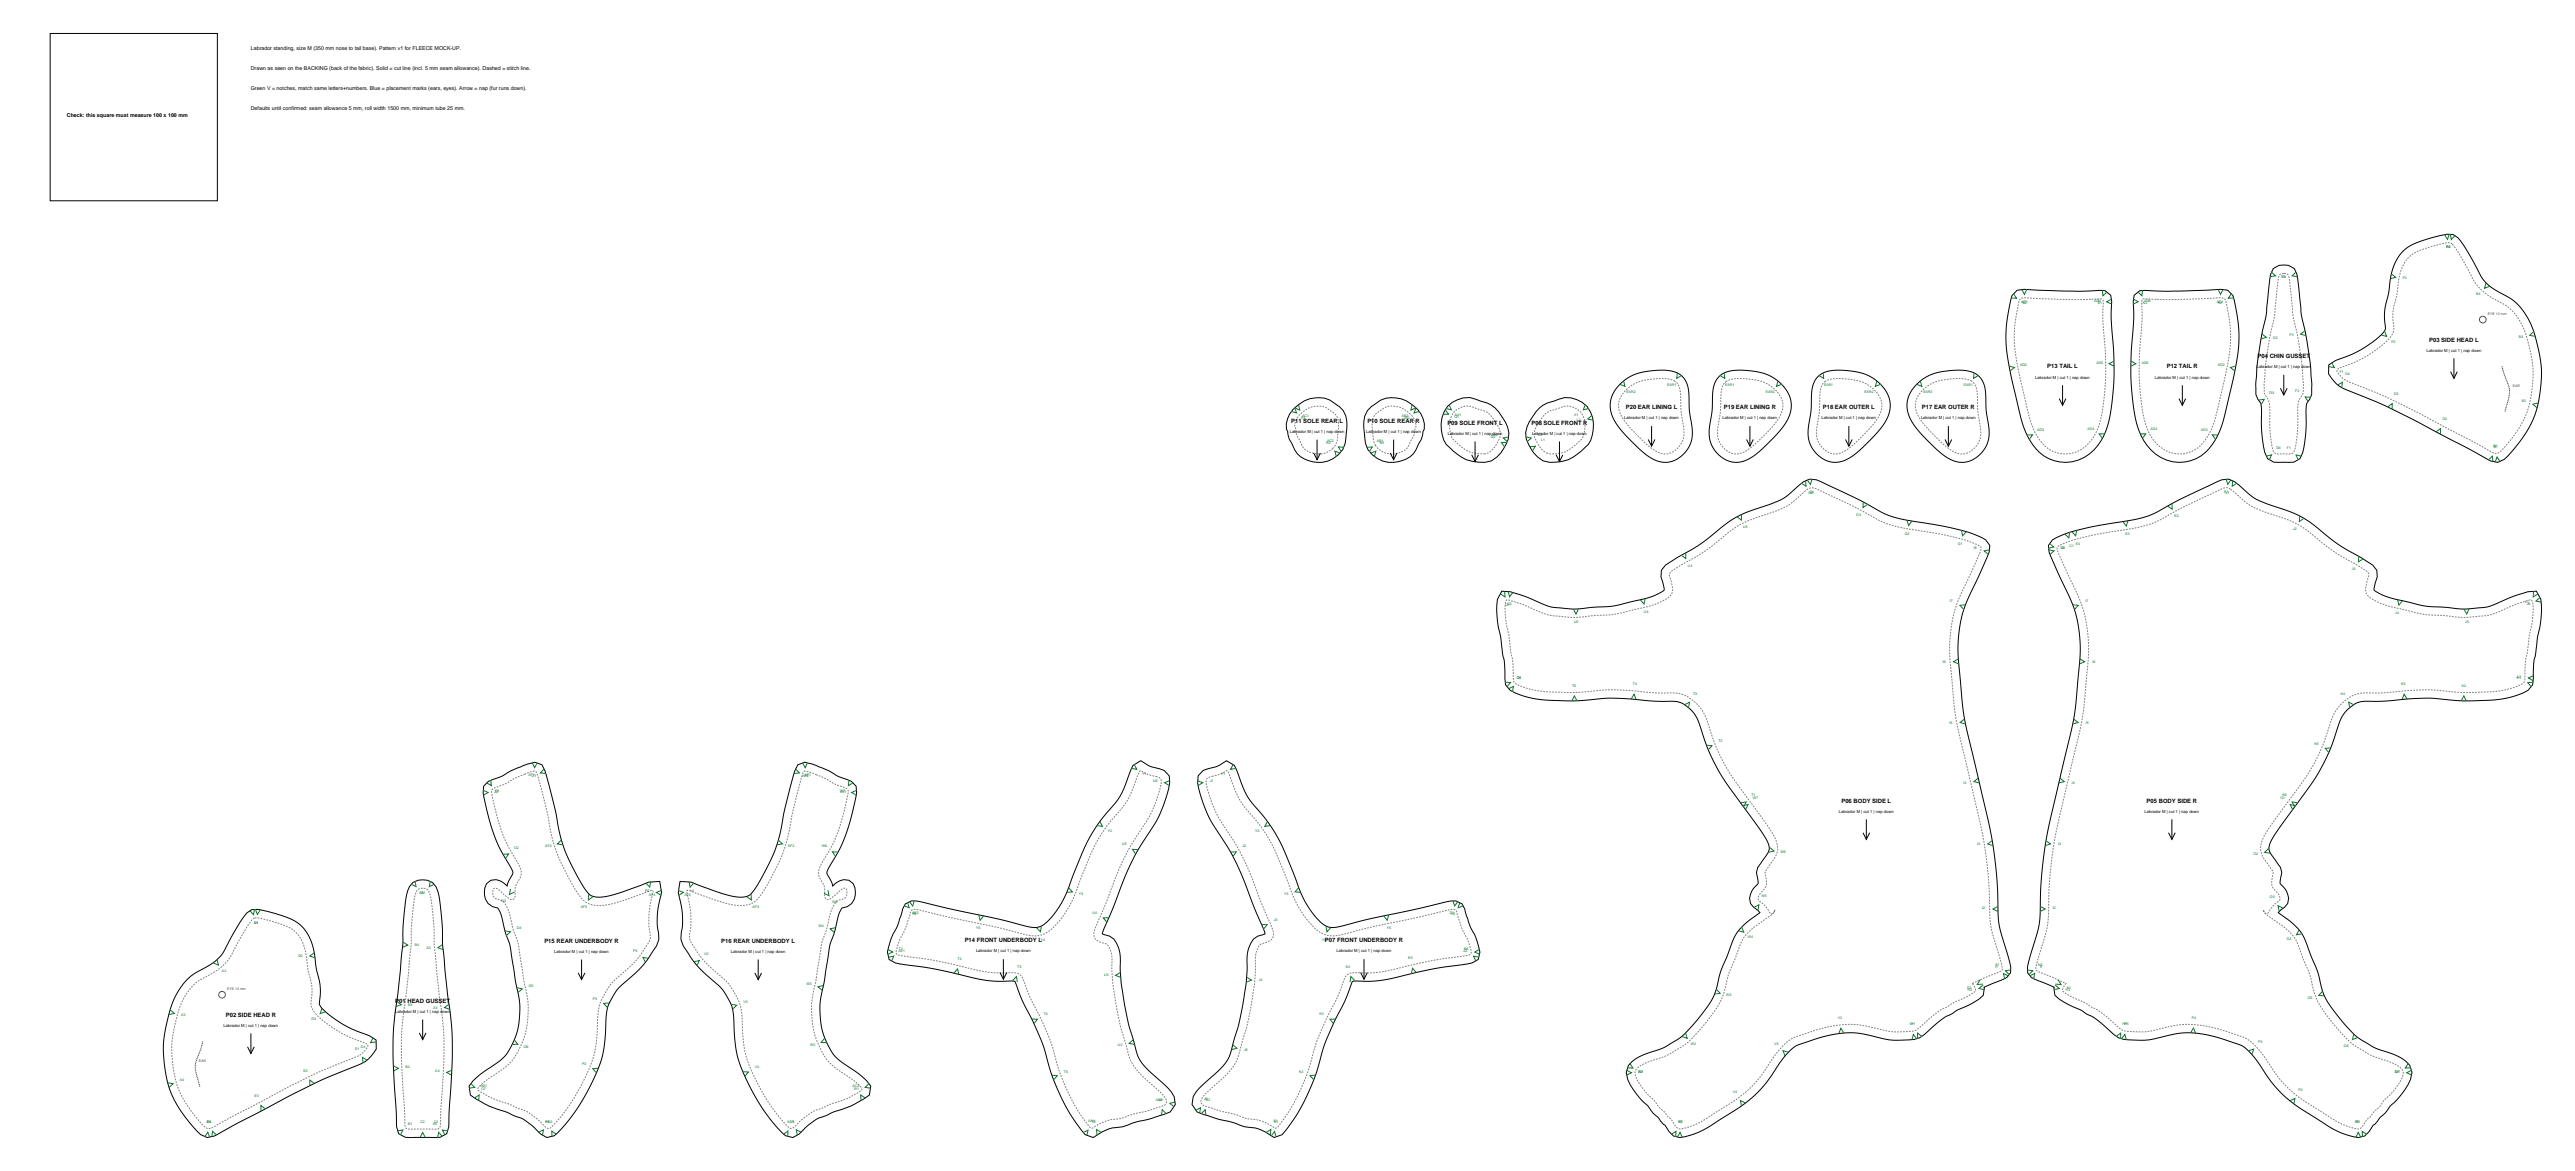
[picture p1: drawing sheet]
<svg xmlns="http://www.w3.org/2000/svg" width="1540mm" height="700mm" viewBox="0 0 1540 700" stroke-linecap="round" stroke-linejoin="round" font-family="sans-serif">
<defs><g id="words">
<g font-size="3.5">
<text x="1453" y="204">P03 SIDE HEAD L</text>
<text x="1350" y="214">P04 CHIN GUSSET</text>
<text x="1224" y="220">P13 TAIL L</text>
<text x="1296" y="220">P12 TAIL R</text>
<text x="972" y="245">P20 EAR LINING L</text>
<text x="1031" y="245">P19 EAR LINING R</text>
<text x="1090" y="245">P18 EAR OUTER L</text>
<text x="1149" y="245">P17 EAR OUTER R</text>
<text x="772" y="253">P11 SOLE REAR L</text>
<text x="818" y="253">P10 SOLE REAR R</text>
<text x="866" y="254">P09 SOLE FRONT L</text>
<text x="916" y="254">P08 SOLE FRONT R</text>
<text x="1101" y="480">P06 BODY SIDE L</text>
<text x="1284" y="480">P05 BODY SIDE R</text>
<text x="326" y="563">P15 REAR UNDERBODY R</text>
<text x="431" y="563">P16 REAR UNDERBODY L</text>
<text x="577" y="563">P14 FRONT UNDERBODY L</text>
<text x="792" y="563">P07 FRONT UNDERBODY R</text>
<text x="236" y="599">P01 HEAD GUSSET</text>
<text x="135" y="608">P02 SIDE HEAD R</text>
</g>
<g font-size="3.2">
<text x="150" y="30">Labrador standing, size M (350 mm nose to tail base). Pattern v1 for FLEECE MOCK-UP.</text>
<text x="150" y="42">Drawn as seen on the BACKING (back of the fabric). Solid = cut line (incl. 5 mm seam allowance). Dashed = stitch line.</text>
<text x="150" y="54">Green V = notches, match same letters+numbers. Blue = placement marks (ears, eyes). Arrow = nap (fur runs down).</text>
<text x="150" y="66">Defaults until confirmed: seam allowance 5 mm, roll width 1500 mm, minimum tube 25 mm.</text>
<text x="40" y="70">Check: this square must measure 100 x 100 mm</text>
</g>
<g font-size="2.5">
<text x="1451" y="210">Labrador M | cut 1 | nap down</text>
<text x="1349" y="220">Labrador M | cut 1 | nap down</text>
<text x="1217" y="226">Labrador M | cut 1 | nap down</text>
<text x="1289" y="226">Labrador M | cut 1 | nap down</text>
<text x="971" y="251">Labrador M | cut 1 | nap down</text>
<text x="1030" y="251">Labrador M | cut 1 | nap down</text>
<text x="1089" y="251">Labrador M | cut 1 | nap down</text>
<text x="1149" y="251">Labrador M | cut 1 | nap down</text>
<text x="771" y="259">Labrador M | cut 1 | nap down</text>
<text x="817" y="259">Labrador M | cut 1 | nap down</text>
<text x="866" y="260">Labrador M | cut 1 | nap down</text>
<text x="916" y="260">Labrador M | cut 1 | nap down</text>
<text x="1100" y="486">Labrador M | cut 1 | nap down</text>
<text x="1283" y="486">Labrador M | cut 1 | nap down</text>
<text x="331" y="569">Labrador M | cut 1 | nap down</text>
<text x="437" y="569">Labrador M | cut 1 | nap down</text>
<text x="584" y="569">Labrador M | cut 1 | nap down</text>
<text x="799" y="569">Labrador M | cut 1 | nap down</text>
<text x="236" y="605">Labrador M | cut 1 | nap down</text>
<text x="134" y="614">Labrador M | cut 1 | nap down</text>
</g>
<g font-size="2.1" fill="#0a7a2f">
<text x="1463" y="149">F4</text>
<text x="1463" y="148">B5</text>
<text x="1364" y="166">F4</text>
<text x="1365" y="166">D1</text>
<text x="1437" y="167">F3</text>
<text x="1481" y="176">B4</text>
<text x="1209" y="181">AD1</text>
<text x="1210" y="181">S2</text>
<text x="1252" y="181">AD6</text>
<text x="1255" y="182">S1</text>
<text x="1282" y="182">N2</text>
<text x="1282" y="181">AD6</text>
<text x="1326" y="181">AD1</text>
<text x="1327" y="181">N1</text>
<text x="1359" y="203">D2</text>
<text x="1369" y="201">F3</text>
<text x="1506" y="202">B3</text>
<text x="1430" y="205">F2</text>
<text x="1208" y="219">AD2</text>
<text x="1254" y="217">AD5</text>
<text x="1281" y="217">AD5</text>
<text x="1326" y="219">AD2</text>
<text x="1399" y="223">F1</text>
<text x="1403" y="224">G4</text>
<text x="997" y="231">EAR1</text>
<text x="1032" y="231">EAR1</text>
<text x="1091" y="231">EAR1</text>
<text x="1175" y="231">EAR1</text>
<text x="973" y="235">EAR2</text>
<text x="1056" y="235">EAR2</text>
<text x="1115" y="235">EAR2</text>
<text x="1150" y="235">EAR2</text>
<text x="1357" y="236">D3</text>
<text x="1373" y="234">F2</text>
<text x="1432" y="236">G3</text>
<text x="1508" y="240">B2</text>
<text x="778" y="251">R1</text>
<text x="779" y="249">AC1</text>
<text x="838" y="249">AB2</text>
<text x="840" y="251">M2</text>
<text x="870" y="250">Q1</text>
<text x="870" y="249">AA1</text>
<text x="941" y="249">X1</text>
<text x="943" y="252">L2</text>
<text x="1461" y="251">G2</text>
<text x="1218" y="257">AD3</text>
<text x="1248" y="257">AD4</text>
<text x="1286" y="257">AD4</text>
<text x="1316" y="257">AD3</text>
<text x="892" y="262">Q2</text>
<text x="892" y="260">AA2</text>
<text x="920" y="260">X2</text>
<text x="922" y="264">L1</text>
<text x="793" y="266">R2</text>
<text x="794" y="264">AC2</text>
<text x="823" y="264">AB1</text>
<text x="825" y="266">M1</text>
<text x="1361" y="268">D4</text>
<text x="1368" y="268">F1</text>
<text x="1491" y="267">G1</text>
<text x="1492" y="268">B1</text>
<text x="1082" y="295">U6</text>
<text x="1082" y="295">G4</text>
<text x="1330" y="295">E1</text>
<text x="1331" y="295">J1</text>
<text x="1110" y="308">G3</text>
<text x="1301" y="309">E2</text>
<text x="1043" y="316">U5</text>
<text x="1371" y="316">J2</text>
<text x="1139" y="320">G2</text>
<text x="1271" y="320">E3</text>
<text x="1171" y="326">G1</text>
<text x="1180" y="328">I8</text>
<text x="1232" y="328">C2</text>
<text x="1233" y="328">I8</text>
<text x="1238" y="327">C1</text>
<text x="1241" y="326">E4</text>
<text x="1009" y="339">U4</text>
<text x="1407" y="341">J3</text>
<text x="1166" y="360">I7</text>
<text x="1247" y="360">I7</text>
<text x="900" y="362">U1</text>
<text x="901" y="362">Q2</text>
<text x="1510" y="361">L1</text>
<text x="1511" y="362">J6</text>
<text x="983" y="366">U3</text>
<text x="1432" y="367">J4</text>
<text x="941" y="372">U2</text>
<text x="1474" y="372">J5</text>
<text x="1162" y="396">I6</text>
<text x="1251" y="396">I6</text>
<text x="907" y="406">Q1</text>
<text x="907" y="406">T6</text>
<text x="1505" y="406">K1</text>
<text x="1505" y="405">L2</text>
<text x="940" y="410">T5</text>
<text x="977" y="409">T4</text>
<text x="1436" y="409">K3</text>
<text x="1472" y="410">K2</text>
<text x="1013" y="415">T3</text>
<text x="1400" y="415">K4</text>
<text x="1166" y="433">I5</text>
<text x="1247" y="433">I5</text>
<text x="1028" y="444">T2</text>
<text x="1384" y="445">K5</text>
<text x="316" y="464">AF1</text>
<text x="318" y="464">Z1</text>
<text x="480" y="464">AE2</text>
<text x="481" y="464">AF1</text>
<text x="683" y="463">Y1</text>
<text x="690" y="467">U6</text>
<text x="724" y="467">J1</text>
<text x="730" y="463">Y1</text>
<text x="296" y="473">O1</text>
<text x="502" y="473">W7</text>
<text x="1174" y="468">I4</text>
<text x="1239" y="468">I4</text>
<text x="296" y="474">Z2</text>
<text x="502" y="474">AE1</text>
<text x="1047" y="476">T1</text>
<text x="1048" y="478">W7</text>
<text x="1364" y="478">O1</text>
<text x="1365" y="476">K6</text>
<text x="663" y="497">Y2</text>
<text x="751" y="497">Y2</text>
<text x="307" y="508">O2</text>
<text x="326" y="506">AF2</text>
<text x="471" y="506">AF2</text>
<text x="492" y="506">W6</text>
<text x="671" y="505">U5</text>
<text x="743" y="506">J2</text>
<text x="1065" y="510">W6</text>
<text x="1182" y="505">I3</text>
<text x="1231" y="505">I3</text>
<text x="1348" y="511">O2</text>
<text x="386" y="533">P5</text>
<text x="413" y="533">V1</text>
<text x="251" y="534">B5</text>
<text x="252" y="534">A1</text>
<text x="300" y="539">O3</text>
<text x="388" y="536">AF4</text>
<text x="409" y="536">AF4</text>
<text x="498" y="540">W5</text>
<text x="645" y="535">Y3</text>
<text x="768" y="535">Y3</text>
<text x="1053" y="536">W5</text>
<text x="1358" y="537">O3</text>
<text x="347" y="543">AF3</text>
<text x="450" y="543">AF3</text>
<text x="1186" y="543">I2</text>
<text x="1228" y="543">I2</text>
<text x="152" y="552">A1</text>
<text x="545" y="547">AE2</text>
<text x="546" y="547">Y6</text>
<text x="653" y="546">U4</text>
<text x="762" y="550">J3</text>
<text x="867" y="547">Z1</text>
<text x="868" y="547">Y6</text>
<text x="152" y="552">D1</text>
<text x="309" y="555">O4</text>
<text x="490" y="554">W4</text>
<text x="584" y="555">Y5</text>
<text x="829" y="555">Y5</text>
<text x="622" y="562">Y4</text>
<text x="791" y="562">Y4</text>
<text x="1045" y="561">W4</text>
<text x="1368" y="562">O4</text>
<text x="248" y="565">B4</text>
<text x="255" y="567">A2</text>
<text x="379" y="569">P4</text>
<text x="537" y="569">AE1</text>
<text x="538" y="568">T1</text>
<text x="875" y="569">Z2</text>
<text x="876" y="568">K6</text>
<text x="178" y="572">D2</text>
<text x="421" y="571">V2</text>
<text x="573" y="574">T2</text>
<text x="842" y="573">K5</text>
<text x="133" y="581">A2</text>
<text x="608" y="578">T3</text>
<text x="805" y="578">K4</text>
<text x="1193" y="578">I1</text>
<text x="1193" y="578">S1</text>
<text x="1219" y="578">N2</text>
<text x="1220" y="578">I1</text>
<text x="660" y="583">U3</text>
<text x="753" y="586">J4</text>
<text x="316" y="590">O5</text>
<text x="482" y="588">W3</text>
<text x="1176" y="591">S2</text>
<text x="1177" y="592">H2</text>
<text x="1236" y="592">H2</text>
<text x="1236" y="591">N1</text>
<text x="355" y="598">P3</text>
<text x="445" y="599">V3</text>
<text x="1032" y="595">W3</text>
<text x="1380" y="597">O5</text>
<text x="244" y="601">B3</text>
<text x="259" y="603">A3</text>
<text x="108" y="607">A3</text>
<text x="186" y="610">D3</text>
<text x="624" y="607">T4</text>
<text x="789" y="607">K3</text>
<text x="1099" y="609">V2</text>
<text x="1311" y="609">P4</text>
<text x="1142" y="613">V1</text>
<text x="1143" y="613">H1</text>
<text x="1269" y="613">H1</text>
<text x="1271" y="613">P5</text>
<text x="1351" y="623">P3</text>
<text x="212" y="627">E1</text>
<text x="216" y="626">D4</text>
<text x="313" y="626">O6</text>
<text x="484" y="625">W2</text>
<text x="669" y="625">U2</text>
<text x="744" y="628">J5</text>
<text x="1011" y="625">W2</text>
<text x="1061" y="624">V3</text>
<text x="1402" y="625">O6</text>
<text x="182" y="641">E2</text>
<text x="243" y="638">B2</text>
<text x="260" y="641">A4</text>
<text x="348" y="637">P2</text>
<text x="451" y="638">V4</text>
<text x="636" y="641">T5</text>
<text x="777" y="641">K2</text>
<text x="980" y="641">W1</text>
<text x="980" y="641">R2</text>
<text x="1432" y="641">O7</text>
<text x="1432" y="641">M1</text>
<text x="108" y="646">A4</text>
<text x="287" y="650">AB1</text>
<text x="288" y="651">O7</text>
<text x="510" y="650">AC2</text>
<text x="511" y="651">W1</text>
<text x="1036" y="653">V4</text>
<text x="1375" y="652">P2</text>
<text x="152" y="656">E3</text>
<text x="691" y="658">AA2</text>
<text x="693" y="658">U1</text>
<text x="720" y="658">J6</text>
<text x="721" y="658">X2</text>
<text x="124" y="671">A5</text>
<text x="124" y="671">E4</text>
<text x="251" y="671">C2</text>
<text x="260" y="671">C1</text>
<text x="326" y="671">P1</text>
<text x="326" y="671">AB2</text>
<text x="471" y="671">AC1</text>
<text x="473" y="671">V5</text>
<text x="651" y="670">AA1</text>
<text x="653" y="671">T6</text>
<text x="762" y="670">X1</text>
<text x="762" y="671">K1</text>
<text x="1004" y="671">V5</text>
<text x="1004" y="671">R1</text>
<text x="1408" y="671">M2</text>
<text x="1409" y="671">P1</text>
<text x="244" y="672">B1</text>
<text x="259" y="672">A5</text>
</g>
<g font-size="2.1" fill="#00f">
<text x="1488" y="188">EYE 10 mm</text>
<text x="1503" y="231">EAR</text>
<text x="136" y="592">EYE 10 mm</text>
<text x="119" y="635">EAR</text>
</g>
</g></defs>
<g fill="none" stroke="#000" stroke-width=".6">
<path d="M30 20h100v100h-100zM1437 151a44 44 0 0 1 22-10l2-1a10 10 0 0 1 13 7l4 7a53 53 0 0 0 11 17l4 3a40 40 0 0 1 24 31 70 70 0 0 1-6 53 91 91 0 0 1-13 17l-4 1a37 37 0 0 1-14-6l-51-26-19-8a28 28 0 0 1-17-13v-5l4-3a62 62 0 0 0 29-17 9 9 0 0 0 0-7 54 54 0 0 1 3-17 36 36 0 0 1 8-23zM1206 173h5l24 1h24l3 2 1 4a171 171 0 0 0 1 30 143 143 0 0 1-5 48 25 25 0 0 1-37 14 46 46 0 0 1-15-28l-1-6a130 130 0 0 1-6-45l3-16zM1276 176l4-2h24l24-1a8 8 0 0 1 9 8 94 94 0 0 1-2 49l-1 2a155 155 0 0 1-8 29 24 24 0 0 1-23 15 24 24 0 0 1-22-15 101 101 0 0 1-7-34l1-19a155 155 0 0 0 1-28zM1360 160a9 9 0 0 1 10-1 9 9 0 0 1 4 10l1 9a93 93 0 0 0 4 23l3 17 1 14a15 15 0 0 1-4 10v4a88 88 0 0 1-2 24 8 8 0 0 1-10 6h-1a15 15 0 0 1-10-2 53 53 0 0 1-4-21v-10a6 6 0 0 0-2-4l-1-3v-6l1-12 2-17a171 171 0 0 0 6-35zM1468 214v12M969 229a37 37 0 0 1 31-7 14 14 0 0 1 10 16l1 12a20 20 0 0 1-8 24 17 17 0 0 1-21-4l-10-10a23 23 0 0 1-8-23l2-4zM1028 225a25 25 0 0 1 19-3 25 25 0 0 1 24 19 29 29 0 0 1-11 21l-4 4a26 26 0 0 1-19 10 19 19 0 0 1-14-24l1-10a24 24 0 0 1 4-17zM1087 225a25 25 0 0 1 20-3 25 25 0 0 1 23 19 29 29 0 0 1-11 21l-4 4a26 26 0 0 1-19 10 19 19 0 0 1-14-24l1-10a24 24 0 0 1 4-17zM1147 229a37 37 0 0 1 30-7 14 14 0 0 1 11 16l1 12a20 20 0 0 1-8 24 17 17 0 0 1-21-4l-11-10a23 23 0 0 1-8-23l3-4zM1232 238l2 4 2-4M1234 230v12"/>
<path d="M1303 238l2 4 2-4M1305 230v12M1364 232l2 4 2-4M1366 224v12M1466 222l2 4 2-4M773 245a19 19 0 0 1 28-2 17 17 0 0 1 4 16 17 17 0 0 1-25 15 17 17 0 0 1-8-10l-1-1-1-5a12 12 0 0 1 3-13zM820 243l2-1a19 19 0 0 1 28 5 11 11 0 0 1 1 11 18 18 0 0 1-3 9 17 17 0 0 1-21 9 15 15 0 0 1-11-17v-2a16 16 0 0 1 4-14zM866 243a16 16 0 0 1 19-3 18 18 0 0 1 14 10 14 14 0 0 1 0 18 15 15 0 0 1-15 8 26 26 0 0 1-18-9 19 19 0 0 1 0-24zM921 244a48 48 0 0 1 15-6 16 16 0 0 1 17 19 15 15 0 0 1-7 13 23 23 0 0 1-23 5 22 22 0 0 1-11-16 32 32 0 0 1 9-15zM988 255v12M1047 255v12M1106 255v12"/>
<path d="M1165 255v12M786 271l2 4 2-4M788 263v12M831 271l2 4 2-4M833 263v12M880 272l2 4 2-4M882 264v12M931 272l2 4 2-4M933 264v12M986 263l2 4 2-4M1045 263l2 4 2-4M1104 263l2 4 2-4"/>
<path d="M1163 263l2 4 2-4M1228 323a124 124 0 0 1 39-11 64 64 0 0 0 32-11l23-11a25 25 0 0 1 11-4 33 33 0 0 1 11 9 64 64 0 0 0 24 10 74 74 0 0 1 25 17l8 5 16 9a8 8 0 0 1 4 12 4 4 0 0 0-1 5 52 52 0 0 0 21 7 79 79 0 0 0 24 3 64 64 0 0 0 26-1l7-3a55 55 0 0 1 19-6 21 21 0 0 1 3 15l-5 27v14a19 19 0 0 1-11 7 139 139 0 0 1-49 1l-12 1-22 1a19 19 0 0 0-14 2 24 24 0 0 0-10 17 129 129 0 0 1-25 45 114 114 0 0 0-15 23 10 10 0 0 0 4 8l1 2a9 9 0 0 1 2 10v2v1a11 11 0 0 1 4 11l-5 5 1 1a35 35 0 0 1 18 24 100 100 0 0 1 8 24 83 83 0 0 0 23 28l7 4 5 2a32 32 0 0 1 16 9l2 4-1 4a51 51 0 0 1-13 17l-3 3-2 3-6 6a10 10 0 0 1-14 4 140 140 0 0 1-28-15 81 81 0 0 1-26-29 24 24 0 0 0-17-12 62 62 0 0 0-45-1 53 53 0 0 1-21-1l-5-4a84 84 0 0 0-20-13l-7-4-6-4v-5l-9-3a8 8 0 0 1-7-13l1-3a82 82 0 0 0 6-37l1-8a448 448 0 0 1 13-71l4-14a294 294 0 0 0 6-60 80 80 0 0 0-11-35l-8-16v-4zM898 353a57 57 0 0 1 21 6 52 52 0 0 0 25 5l5-1a100 100 0 0 0 25-3 51 51 0 0 0 21-7l-1-6a8 8 0 0 1 4-11l3-2a148 148 0 0 0 33-22 104 104 0 0 1 27-11 38 38 0 0 0 15-11 10 10 0 0 1 13-2l27 13a66 66 0 0 0 34 11 120 120 0 0 1 38 11l2 3v4l-7 14a88 88 0 0 0-11 34 209 209 0 0 0 1 40l3 16 11 47a271 271 0 0 1 8 69l1 6 3 10a48 48 0 0 1 3 15 13 13 0 0 1-7 6l-8 3-1 5-2 2-15 8a58 58 0 0 0-18 13 18 18 0 0 1-13 4 103 103 0 0 1-26-4 84 84 0 0 0-36 6 43 43 0 0 0-16 18 83 83 0 0 1-31 27l-10 6a44 44 0 0 1-14 5l-4-1-3-3-2-3a8 8 0 0 1-5-5l-2-3-3-3a50 50 0 0 1-13-17 10 10 0 0 1 7-13l5-2a54 54 0 0 0 33-24 44 44 0 0 0 11-25l4-11a35 35 0 0 1 18-24l2-1-2-1a8 8 0 0 1-1-14l1-2v-2a9 9 0 0 1 2-11l2-2a9 9 0 0 0 1-13l-15-21a132 132 0 0 1-26-49 19 19 0 0 0-21-11h-8a148 148 0 0 0-42 0 110 110 0 0 1-35-4 10 10 0 0 1-9-13v-7l-5-27a21 21 0 0 1 3-15zM292 467l6-2a77 77 0 0 1 22-9l4 1 2 4 6 21a119 119 0 0 0 7 29 98 98 0 0 0 14 24 20 20 0 0 0 16-1l12-4a32 32 0 0 1 14-3l1 6a50 50 0 0 0-2 24 15 15 0 0 1-4 13 97 97 0 0 1-20 21 32 32 0 0 0-8 24 88 88 0 0 1-17 48l-9 11a14 14 0 0 1-9 6l-4-2a37 37 0 0 0-18-12l-2-1a68 68 0 0 1-22-11v-5a64 64 0 0 1 17-14 37 37 0 0 0 12-25 60 60 0 0 0-2-25l-1-6a94 94 0 0 0-6-25v-2a22 22 0 0 0-3-9 9 9 0 0 1-8-7 9 9 0 0 1 4-10 10 10 0 0 1 9 4l4-8-1-2a109 109 0 0 1-17-46v-4zM720 460l8-2 6-3 4 2 2 4a55 55 0 0 0 16 27 154 154 0 0 1 21 44 41 41 0 0 0 17 22 19 19 0 0 0 13-2l56-13a13 13 0 0 1 11 1l2 3 3 11 5 9a16 16 0 0 1 0 10 24 24 0 0 1-12 4l-12 2-14 3a102 102 0 0 1-37 5 151 151 0 0 1-12 27l-4 8a199 199 0 0 1-11 33l-7 12-8 11-5 2-10-5a75 75 0 0 1-18-5l-5-1-13-4-3-5a16 16 0 0 1 7-12l5-5a30 30 0 0 0 13-22l3-8 2-13 2-12 1-11a22 22 0 0 1 4-16l2-1 5-2-8-17a175 175 0 0 0-25-50l-6-15a27 27 0 0 1-1-12zM1114 498l2 4 2-4M1116 490v12M1297 498l2 4 2-4M1299 490v12M247 527a10 10 0 0 1 15 7l2 15 1 16 3 30a245 245 0 0 1 1 69l-1 9-1 5a15 15 0 0 1-10 2h-9a15 15 0 0 1-10-2l-1-5-1-22a226 226 0 0 1 2-62l3-24v-14l2-15a15 15 0 0 1 4-9zM407 527a32 32 0 0 1 13 3l10 3a26 26 0 0 0 18 2 81 81 0 0 0 14-24 113 113 0 0 0 8-29l5-21 2-4 4-1a76 76 0 0 1 22 9h1a15 15 0 0 1 8 5v4a112 112 0 0 1-17 46v2l3 7a10 10 0 0 1 10-3 8 8 0 0 1 3 9 10 10 0 0 1-8 8l-2 5-2 8a121 121 0 0 0-6 28 74 74 0 0 0-2 25 38 38 0 0 0 11 25l5 3a45 45 0 0 1 14 12l-1 5a83 83 0 0 1-24 12l-2 1a31 31 0 0 0-16 11l-4 2a14 14 0 0 1-9-6 117 117 0 0 1-25-45l-1-12a35 35 0 0 0-15-33 57 57 0 0 1-17-23v-4a49 49 0 0 0-1-24zM148 546l3-2a61 61 0 0 1 20 4 25 25 0 0 1 17 23l1 6a49 49 0 0 1 2 23 58 58 0 0 0 30 19l4 3v5a23 23 0 0 1-15 11l-22 9-53 28a31 31 0 0 1-11 5 26 26 0 0 1-11-10 67 67 0 0 1-13-60 43 43 0 0 1 17-29l2-1a31 31 0 0 0 19-19l5-9z"/>
<path d="M541 540a13 13 0 0 1 11-1l57 13a18 18 0 0 0 14 1 48 48 0 0 0 18-27l2-5a111 111 0 0 1 25-43l4-7 6-14 4-2 5 2 3 2a14 14 0 0 1 9 5 42 42 0 0 1-3 18 175 175 0 0 1-16 27 295 295 0 0 0-16 39l-5 10a11 11 0 0 1 10 10l1 19 2 12 3 13 3 11a29 29 0 0 0 13 20l6 6a15 15 0 0 1 6 11l-3 5-13 4-5 1a75 75 0 0 1-19 5l-9 5-5-2a130 130 0 0 1-25-54l-6-12a140 140 0 0 1-11-25 104 104 0 0 1-38-6l-14-3-13-1a22 22 0 0 1-10-4 16 16 0 0 1 0-10l4-9 4-11zM348 573v12M453 573v12M600 573v12M816 573v12M346 581l2 4 2-4M451 581l2 4 2-4M598 581l2 4 2-4M814 581l2 4 2-4M150 618v12M251 617l2 4 2-4M253 609v12"/>
<path d="M148 626l2 4 2-4"/>
</g>
<g fill="none" stroke="#808080" stroke-width=".6" stroke-dasharray="1.1 .7" stroke-linecap="butt">
<path d="M1440 154a40 40 0 0 1 20-8 6 6 0 0 1 8 1l5 9a58 58 0 0 0 13 19l6 4a34 34 0 0 1 20 27 65 65 0 0 1-5 50l-9 11a6 6 0 0 1-9 3l-45-24-16-8-16-7a23 23 0 0 1-14-9v-1l1-1a65 65 0 0 0 32-20 14 14 0 0 0 0-10 52 52 0 0 1 3-16 32 32 0 0 1 6-20zM1209 178l33 1h15a6 6 0 0 1 1 5l1 19a142 142 0 0 1-4 53 20 20 0 0 1-30 12 43 43 0 0 1-13-26l-1-5a126 126 0 0 1-6-44l2-12zM1281 179h2h14l31-1a4 4 0 0 1 4 4 89 89 0 0 1-2 47l-1 2a153 153 0 0 1-8 28 19 19 0 0 1-17 12 19 19 0 0 1-18-10 76 76 0 0 1-6-30v-23a159 159 0 0 0 1-28zM1363 164a4 4 0 0 1 4 0 4 4 0 0 1 2 3l1 11a109 109 0 0 0 5 26l2 15 1 10a13 13 0 0 1-3 10l-1 6a69 69 0 0 1-2 26h-2h-6a4 4 0 0 1-5-2 100 100 0 0 1-2-26 9 9 0 0 0-2-7l-1-1v-5l1-9 2-19a182 182 0 0 0 5-35zM973 233a32 32 0 0 1 26-6 8 8 0 0 1 6 9v9l1 7a15 15 0 0 1-5 18 12 12 0 0 1-15-3l-12-13a15 15 0 0 1-5-17zM1032 229a24 24 0 0 1 17-2 19 19 0 0 1 17 16 32 32 0 0 1-12 18l-2 2a19 19 0 0 1-15 8 14 14 0 0 1-9-19l1-11a19 19 0 0 1 3-12zM1091 229a24 24 0 0 1 18-2 19 19 0 0 1 16 16 32 32 0 0 1-12 18l-2 2a19 19 0 0 1-15 8 14 14 0 0 1-9-19l1-11a19 19 0 0 1 3-12zM1150 233a32 32 0 0 1 26-6 8 8 0 0 1 7 9v9l1 7a15 15 0 0 1-6 18 12 12 0 0 1-14-3l-13-13a15 15 0 0 1-4-17zM777 248a14 14 0 0 1 23 2l1 4-1 5a12 12 0 0 1-8 12 12 12 0 0 1-14-6 19 19 0 0 1-3-13zM823 247a14 14 0 0 1 15-3 14 14 0 0 1 9 11 33 33 0 0 1-7 14 12 12 0 0 1-13 1 12 12 0 0 1-6-11v-3a11 11 0 0 1 2-9zM869 246a11 11 0 0 1 15-2l2 1a18 18 0 0 1 11 14 17 17 0 0 1-7 12 21 21 0 0 1-22-10 15 15 0 0 1 1-15zM924 248l3-2 4-2a11 11 0 0 1 13 1 11 11 0 0 1 4 11 17 17 0 0 1-10 13 18 18 0 0 1-13 2 17 17 0 0 1-8-12l2-4z"/>
<path d="M1231 326a141 141 0 0 1 41-10 65 65 0 0 0 30-11l26-13a6 6 0 0 1 8 2 52 52 0 0 0 27 15 66 66 0 0 1 27 17l9 6 15 9a3 3 0 0 1 2 5 11 11 0 0 0 0 10 54 54 0 0 0 24 9 167 167 0 0 0 30 4 77 77 0 0 0 23-3l12-5 9-2a32 32 0 0 1-1 18l-1 10a72 72 0 0 0-2 20 17 17 0 0 1-10 5 152 152 0 0 1-47 0l-34 2a24 24 0 0 0-25 18 126 126 0 0 1-26 48 129 129 0 0 0-15 23 13 13 0 0 0 4 14l1 2a8 8 0 0 1 1 7 11 11 0 0 0 4 9v1a4 4 0 0 1-3 4l-2 4a2 2 0 0 1-3 2 2 2 0 0 1-1-2 9 9 0 0 0 6 5l2 2a28 28 0 0 1 14 19 91 91 0 0 1 8 24 95 95 0 0 0 21 28l1 2a66 66 0 0 0 25 11l3 2a5 5 0 0 1 2 9 56 56 0 0 1-11 13l-11 12a5 5 0 0 1-7 3l-7-3-8-4a102 102 0 0 1-30-23l-2-3a56 56 0 0 0-18-21l-2-1a86 86 0 0 0-38-6l-5 1a49 49 0 0 1-28 2l-3-3a90 90 0 0 0-20-14l-7-3-5-4v-1l2-3-18-8v-2l1-4a95 95 0 0 0 6-33l1-15a477 477 0 0 1 14-72l2-10a293 293 0 0 0 7-63 85 85 0 0 0-12-37l-7-15v-2zM901 359l7 1 7 3a58 58 0 0 0 30 6l6-1a94 94 0 0 0 30-4l11-4a11 11 0 0 0 8-8l-1-5a4 4 0 0 1 2-6l3-2a150 150 0 0 0 33-23 101 101 0 0 1 26-11 42 42 0 0 0 16-11 6 6 0 0 1 8-2l26 13a71 71 0 0 0 36 12 121 121 0 0 1 35 9 5 5 0 0 1-1 6l-4 10a90 90 0 0 0-13 39 322 322 0 0 0 3 41l2 13 12 51a267 267 0 0 1 7 65l2 7 4 16 1 6-1 1-16 7 2 3-1 1-4 3-11 6a56 56 0 0 0-18 13 22 22 0 0 1-13 3l-9-2a69 69 0 0 0-49 4 32 32 0 0 0-18 16 73 73 0 0 1-31 29l-12 7a25 25 0 0 1-13 3l-3-5-8-7-2-3a51 51 0 0 1-12-15 5 5 0 0 1 3-7l4-2a62 62 0 0 0 38-27 48 48 0 0 0 11-25l4-11a30 30 0 0 1 16-22 14 14 0 0 0 7-6 2 2 0 0 1-1 2 2 2 0 0 1-3-2l-4-5a3 3 0 0 1 0-6 8 8 0 0 0 3-10 5 5 0 0 1 2-5l1-2a13 13 0 0 0 1-18l-15-21a128 128 0 0 1-25-49 24 24 0 0 0-26-14h-8a151 151 0 0 0-43 0 106 106 0 0 1-32-3 6 6 0 0 1-6-9v-8l-5-27a17 17 0 0 1 1-8zM295 471l6-2a67 67 0 0 1 19-8 8 8 0 0 1 3 6l4 17a110 110 0 0 0 9 33l6 11a27 27 0 0 0 10 12 36 36 0 0 0 23-3l14-5h1l1 1a58 58 0 0 0-2 28 70 70 0 0 1-22 25 37 37 0 0 0-10 29 83 83 0 0 1-16 45l-10 12a3 3 0 0 1-5 2 40 40 0 0 0-19-13l-1-1a65 65 0 0 1-20-8 6 6 0 0 1 3-5l3-2a43 43 0 0 0 24-40 105 105 0 0 0-3-23l-1-3a97 97 0 0 0-6-26 26 26 0 0 0-5-15h-2a4 4 0 0 1-4-2 4 4 0 0 1 1-5 11 11 0 0 1 6 4l1 1a2.6 2.6 0 0 0 4 2 2.6 2.6 0 0 0 1-4 16 16 0 0 1 4-10 19 19 0 0 0-5-13 100 100 0 0 1-13-39zM481 461a16 16 0 0 1 8 2l14 7a4 4 0 0 1 4 5 104 104 0 0 1-16 43 10 10 0 0 0 2 11v3a5 5 0 0 0 2 6l1-1 3-2a11 11 0 0 1 7-4 4 4 0 0 1 0 5 4 4 0 0 1-4 2 16 16 0 0 0-6 12l-1 5a107 107 0 0 0-6 26l-1 2a72 72 0 0 0-2 29 41 41 0 0 0 23 33l3 2a6 6 0 0 1 3 5 58 58 0 0 1-19 8l-2 1a40 40 0 0 0-19 13 3 3 0 0 1-5-2 109 109 0 0 1-25-46l-1-8a47 47 0 0 0-3-22 38 38 0 0 0-14-16 53 53 0 0 1-15-19 58 58 0 0 0-1-28v-1a167 167 0 0 0 31 9 14 14 0 0 0 15-9 107 107 0 0 0 17-47zM722 465a29 29 0 0 0 12-4l1 2a58 58 0 0 0 17 28 159 159 0 0 1 22 45 43 43 0 0 0 18 22 24 24 0 0 0 16-1l58-13a3 3 0 0 1 5 2l4 10 3 7 2 6a4 4 0 0 1-5 2l-16 3-15 3a97 97 0 0 1-35 4 6 6 0 0 0-6 6l-5 12a157 157 0 0 0-16 41 111 111 0 0 1-18 34h-1l-4-2a27 27 0 0 0-13-3l-27-9a4 4 0 0 1 2-6l6-5a35 35 0 0 0 14-21l4-13 3-14 2-14 1-10a15 15 0 0 1 3-13 7 7 0 0 0 8-7l-8-18a178 178 0 0 0-25-51l-3-6a52 52 0 0 1-5-16zM250 532a5 5 0 0 1 7 4l2 14 1 15 3 31a228 228 0 0 1 1 65l-1 7a6 6 0 0 1-1 7h-15a3 3 0 0 1-5-2l-1-24a218 218 0 0 1 2-59l3-25v-11l1-11a24 24 0 0 1 3-11zM151 549a7 7 0 0 1 7 0l8 3a21 21 0 0 1 17 20l1 8a38 38 0 0 1 2 20 16 16 0 0 0 7 10 74 74 0 0 0 26 13l1 1v1a18 18 0 0 1-12 9l-22 9-55 29a7 7 0 0 1-8 2 64 64 0 0 1-16-69 33 33 0 0 1 20-24 33 33 0 0 0 15-18zM545 544l1-1 4 1 55 13a29 29 0 0 0 19 1 46 46 0 0 0 20-27l3-8a107 107 0 0 1 25-42l4-5 5-13 1-2a29 29 0 0 0 11 4 7 7 0 0 1 0 7 85 85 0 0 1-15 30 213 213 0 0 0-18 41l-1 3a28 28 0 0 0-5 14l2 2 2 1a8 8 0 0 1 7 10v14l2 12 3 14 3 10a34 34 0 0 0 15 24l6 6a10 10 0 0 1 4 6l-1 1-3 1-13 4a78 78 0 0 1-19 5l-9 4h-1a122 122 0 0 1-23-50l-6-14a163 163 0 0 1-12-27 10 10 0 0 0-9-2 126 126 0 0 1-36-5l-25-5a4 4 0 0 1-5-2l2-6 3-7z"/>
</g>
<g fill="none" stroke="#0a7a2f" stroke-width=".6">
<path d="M1465 140l-1 3-2-3M1465 140l1 3 2-2M1204 175l2 3h-3M1212 173l-1 3-2-3M1257 173l1 4 2-3M1263 179l-3 1 3 2M1276 179l3 1-3 2M1281 173v4l-2-3M1327 173l1 3 2-3M1335 175l-2 3h3M1358 163l3 2h-3M1373 163l-2 2h3"/>
<path d="M1430 164l3 2-3 1M1487 169l-1 3 3-1M1353 200l2 2-3 1M1379 198l-3 2 3 1M1426 198l1 3-3-1M1515 198l-2 2 3 1M1202 219l3 1-3 2M1264 216l-3 1 3 2M1274 216l3 1-3 2M1337 219l-3 1 3 2M1394 217l2 3-3-1M971 228l1 3-3-1"/>
<path d="M1003 223v3l3-2M1031 223l1 3-3-2M1063 228l-1 3 4-1M1090 223l1 3-3-2M1122 228v3l3-1M1148 228l1 3-3-1M1181 223l-1 3 3-2M1351 239h3l-2 3M1382 237h-3l1 3M1398 230l3-2v4M777 242v3l-3-1 1 3-3-1M845 242l-1 3 3-1-1 3 3-1"/>
<path d="M864 245l2 3h-3M867 242l1 3-3-1M948 242l-1 3 3-1M952 248l-2 2 3 1M1212 260h4l-2 3M1259 259h-4l2 3M1280 259h3l-2 3M1326 260h-3l2 3M1428 243l3-2v4M1457 258l3-2v4M1518 241l-3 1 2 2M801 271l-3-1 1 3"/>
<path d="M804 267h-4l2 3M817 267h4l-2 3M820 271l3-1-1 3M901 264h-3l2 3M902 261l-3 1 3 2M913 261l3 1-3 2M915 267h3l-2 3M1355 273l4-1-2 3M1376 273l-3-1 2 3M1488 275l3-2v3M1495 276l-2-3-1 3M1080 287v4l-3-2"/>
<path d="M1084 286l-1 3-2-2M1114 300v3l3-2M1331 286l1 3 2-2M1335 287v4l3-2M1041 308v3l-2-2M1140 311l1 3 2-3M1173 317l1 3 2-2M1238 318l-1 3-2-2M1242 317l-1 3-2-2M1273 311l-1 3-2-2M1299 301v3l-3-2M1375 308v4l3-2"/>
<path d="M1008 330v4l-3-2M1190 329h-3l2 2M1225 329h3l-2 2M1226 325l2 2-3 1M1411 332l-1 4 3-2M900 353v4l-3-2M902 353l1 4 2-3M984 358l-1 3-2-3M1434 358l1 4 2-3M1515 353v4l3-2M1519 357l-2 2 3 1M944 364l-1 3-2-3"/>
<path d="M1175 361l-3 1 2 2M1240 361l3 1-2 2M1477 364l-2 3-1-3M1171 394l-3 2 3 1M1244 394l3 2-3 1M900 408h3l-2 2M902 412l3-2v3M943 419l-1-3-2 3M976 418l1-3 1 3M1440 418l-2-3-1 3M1472 419l2-3 1 3M1515 408h-3l2 2"/>
<path d="M1515 404l-3 1 3 2M1007 421l3-1v3M1175 430l-3 2 3 1M1240 430l3 2-3 1M1408 421l-3-1v3M318 456l2 3 1-3M325 460l-2 2h4M476 460l2 2h-3M483 456l-1 3-2-3M678 457l2 3-3-1M738 457l-2 3 3-1M1021 445l3 1-2 2"/>
<path d="M1394 447h-3l2 3M289 472l3 2-3 1M293 466l1 4-3-2M508 466l-1 4 3-2M512 472l-3 2 3 1M700 467l-3 1 2 2M716 467l3 1-3 2M1041 480l3-1-1 3M1183 465l-2 2 3 1M1232 465l3 2-4 1M1374 480l-3-1 1 3M658 491l1 3-3-1"/>
<path d="M758 491l-2 3 4-1M1042 481h3l-1 3M1373 481h-3l1 3M301 511l3-1-2 3M336 502l-3 2 4 1M466 502l2 2-3 1M501 509h-3l2 3M681 508h-4l2 2M736 509h3l-2 3M1058 506l3 3h-3M1191 502l-2 2 3 1M1224 502l2 2-3 1"/>
<path d="M1357 507l-3 2 4 1M248 527l1 3-3-2M257 527v3l3-2M305 531v4l3-2M352 535v3l3-2M389 527v3l-3-2M396 532l-3 1 2 2M406 532l3 1-3 2M412 527l1 3 2-2M449 535v3l-2-2M495 532l1 3-3-1M543 539l1 4-3-2"/>
<path d="M547 538l-1 3-2-2M639 531l2 2h-3M777 531l-3 2h4M869 538l1 3 2-2M873 539l-1 4 3-2M152 543v4l-3-3M153 543l1 4 2-3M302 556l3 1-2 2M500 554l-3 1 2 2M585 547l1 3 2-3M623 554l-1 3-2-3M663 548l-3 1 2 2"/>
<path d="M754 553h4l-2 2M793 554l1 3 2-3M831 547l-1 3-2-3M1042 554l1 3-3-1M1049 542l3-1-1 3M1195 542l-3 1 3 2M1220 542l3 1-3 2M1365 543l-3-2 1 4M1375 556l-2 3 4-1M130 574l1 3-3-2M188 569l-3 2 3 1M241 563l3 2-3 1"/>
<path d="M265 565l-3 1 3 2M388 573l-4-1 2 3M415 575l3-1-1 3M531 567l3 2-3 1M531 572l4-1-2 3M885 572l-4-1 2 3M885 567l-3 2 3 1M1203 580h-4l3 3M1212 580h4l-3 3M237 599l3 2-3 1M309 590l3 1-2 2M364 599l-3 1 2 2"/>
<path d="M492 589l-3 1 3 2M571 582l2-3v3M606 586l2-2v3M670 581l-3 2 3 1M746 584l2 2-3 1M810 586l-2-2-1 3M847 581l-2-2-1 3M1026 591l3 3h-4M1184 586l-2 2h4M1186 589l-2 2 3 1M1201 583l-3-1 1 3M1214 583l3-1-1 3"/>
<path d="M1229 589l3 2-4 1M1231 586l2 2h-4M1389 592l-2 3h3M102 603l2 3h-3M192 603l-1 3 4-1M269 600l-3 2 3 1M437 600l4 1-3 2M617 609h3l-2 3M799 609h-4l2 3M1008 617l1 4-3-2M1103 617l-2-2-1 3M1149 619l-2-2v4"/>
<path d="M1266 619l2-2v4M1310 617l2-3 1 3M1408 618l-1 3 3-1M220 634l-3-2v3M223 620l-1 3h3M235 637l3 1-3 2M270 640l-3 1 3 2M308 622l2 2h-4M358 638l-3 1 2 2M493 620l-2 3h3M678 621l-3 3h4M737 624l3 3h-3"/>
<path d="M973 640l3 1-3 2M975 636l2 2h-4M1070 629l-4-1 2 3M1146 621l-2-3-1 3M1269 621l2-3 1 3M1345 628l3-1-1 3M1440 636l-1 2h3M1442 640l-3 1 3 2M100 647l4 1-3 2M188 648l-3-2v3M281 648l3 2h-3M284 656l3-2-1 4"/>
<path d="M444 641h4l-3 2M518 656l-3-2v4M520 648l-3 2h4M629 643h3l-2 2M703 659h-3l2 3M787 643h-4l3 2M1044 659l-3-1v3M1369 658l4-2-1 4M122 679l2-2 1 3M130 678l-3-2v3M159 663l-3-2v3M238 676l3-1-2 3"/>
<path d="M251 680l2-3 1 3M265 679l-3-2v3M268 676l-3-1 1 3M322 677l3-2-1 4M333 678l-3-2v3M469 678l2-2v3M479 677l-3-2 1 4M648 677l3-2-1 4M659 677l-3-2v3M697 666l-2-3v4M715 664l3-2-1 3M718 666l3-3v4"/>
<path d="M757 677l3-2v3M760 679l2-3 1 4M1000 678l2-2v3M1003 680l2-3 1 3M1412 680l-2-3-1 3M1416 678l-3-2v3"/>
</g>
<path d="M1496 219l1 3a28 28 0 0 1 3 15l-2 9M121 622l-1 4a28 28 0 0 0-3 15l3 9" fill="none" stroke="#00f" stroke-width=".6" stroke-dasharray=".7 .4" stroke-linecap="butt"/>
<g fill="none" stroke="#00f" stroke-width=".6">
<circle cx="1485" cy="191" r="2"/>
<circle cx="133" cy="595" r="2"/>
</g>
<use href="#words"/>
</svg>
